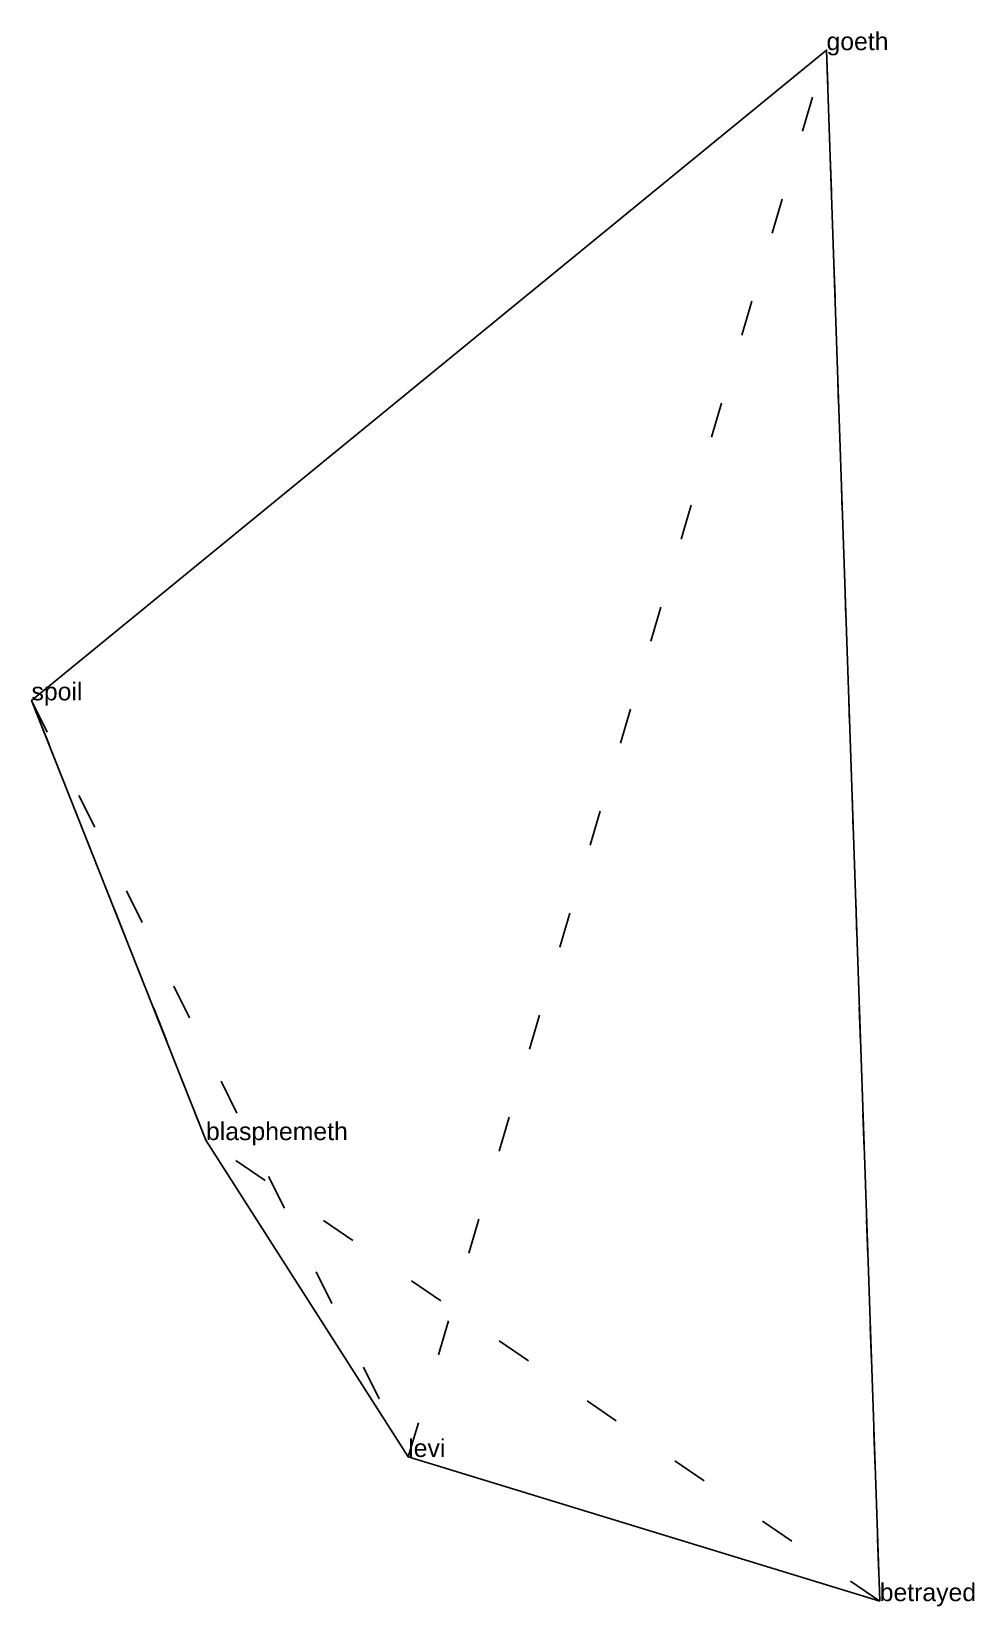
# Model space of a CAD drawing. Extents: x -0.77 to 1.89, y -1.53 to 2.92.
import ezdxf

# ---------------------------------------------------------------- set-up
doc = ezdxf.new("R2010")
doc.units = 0
doc.linetypes.add('DOT', pattern=[0.2, 0, -0.2])
doc.layers.add('TEXT', color=1, linetype='CONTINUOUS')
doc.styles.get("Standard").update_dxf_attribs({"font": 'arial.ttf'})

msp = doc.modelspace()

# ---------------------------------------------------------------- linework, layer by layer
at = {"layer": 'INTERNAL', "linetype": 'DOT'}
msp.add_polyline3d([(1.6192, -1.5108, 0), (-0.2806, -0.2109, 0), (-0.7726, 1.0292, 0), (0.2897, -1.1043, 0), (1.4692, 2.8625, 0), (1.6192, -1.5108, 0)], close=True, dxfattribs=at)
at = {"layer": 'OUTLINE', "linetype": 'CONTINUOUS'}
msp.add_polyline3d([(1.6192, -1.5108, 0), (0.2897, -1.1043, 0), (-0.2806, -0.2109, 0), (-0.7726, 1.0292, 0), (1.4692, 2.8625, 0), (1.6192, -1.5108, 0)], close=True, dxfattribs=at)

# ---------------------------------------------------------------- texts
at = {"layer": 'TEXT'}
for s, p in [('goeth', (1.4692, 2.8625)), ('spoil', (-0.7726, 1.0292)), ('blasphemeth', (-0.2806, -0.2109)), ('levi', (0.2897, -1.1043)), ('betrayed', (1.6192, -1.5108))]:
    msp.add_text(s, height=0.05, dxfattribs=at).set_placement(p)

doc.saveas('drawing.dxf')
